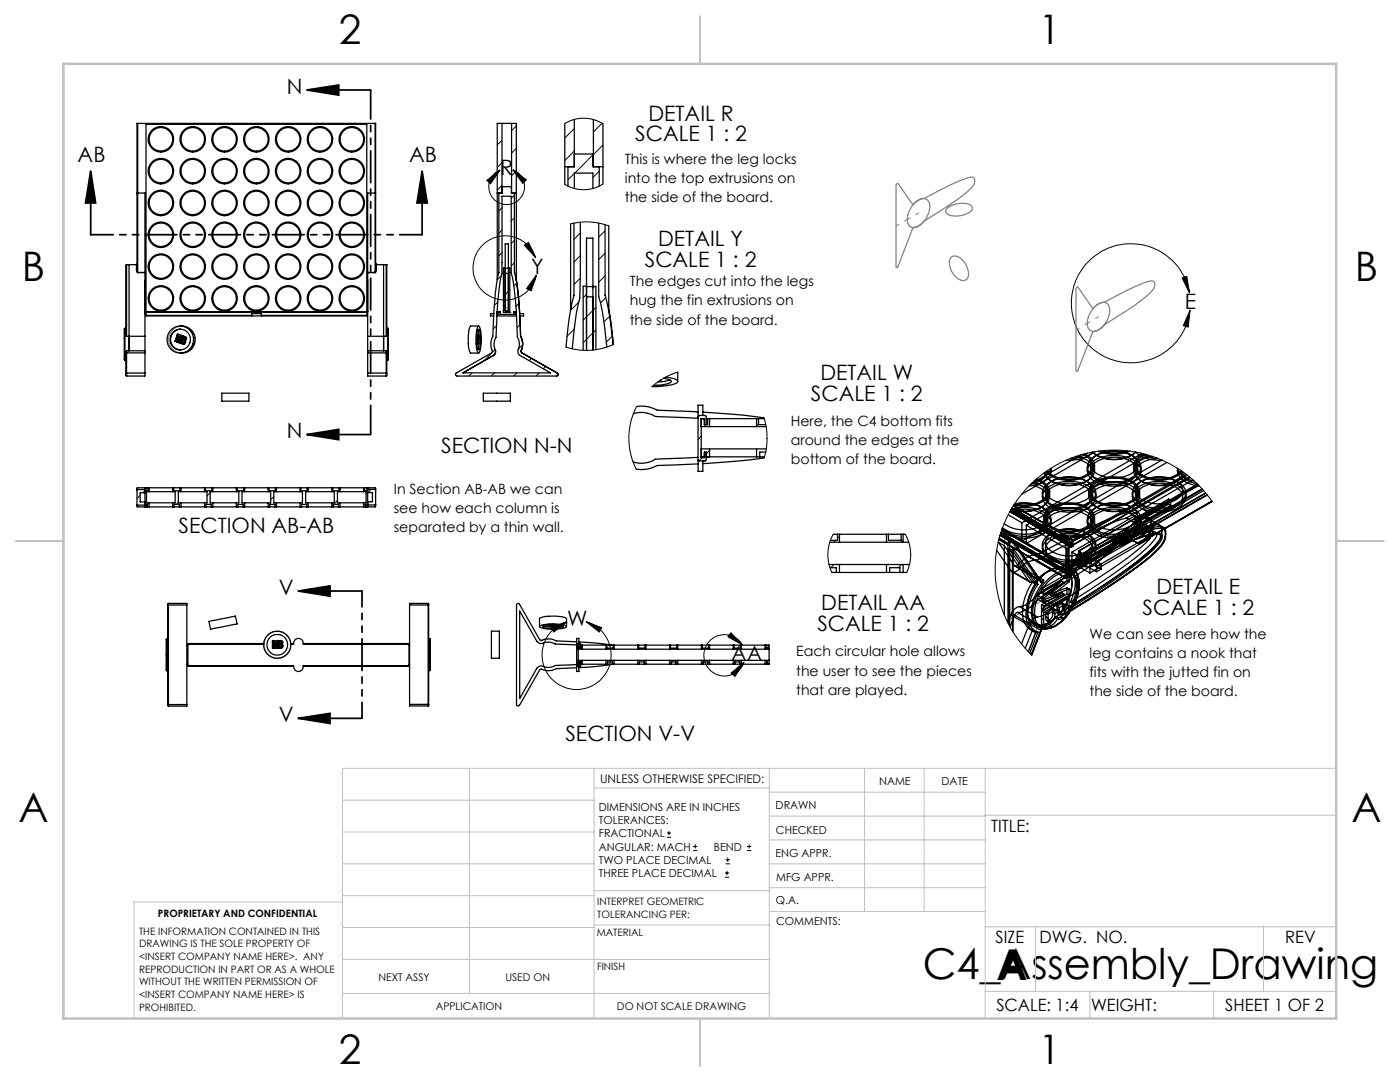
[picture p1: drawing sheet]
<svg xmlns="http://www.w3.org/2000/svg" width="279mm" height="216mm" viewBox="0 0 279 216" stroke-linecap="round" stroke-linejoin="round" font-family="sans-serif">
<defs><g id="words">
<g font-size="8.5">
<text x="184.1" y="195.4">C4_Assembly_Drawing</text>
<text x="198.9" y="195.5">A</text>
</g>
<g font-size="8.1">
<text x="67.6" y="8.9">2</text>
<text x="207.3" y="8.9">1</text>
<text x="4.4" y="56.2">B</text>
<text x="270.4" y="56.2">B</text>
<text x="3.7" y="164.1">A</text>
<text x="269.7" y="164.1">A</text>
<text x="67.6" y="212.4">2</text>
<text x="207.3" y="212.4">1</text>
</g>
<g font-size="4.2">
<text x="57.2" y="18.7">N</text>
<text x="126.8" y="28.2">SCALE 1 : 2</text>
<text x="129.4" y="24">DETAIL R</text>
<text x="15.5" y="32.4">AB</text>
<text x="81.7" y="32.4">AB</text>
<text x="99.8" y="34.9">R</text>
<text x="128.7" y="53.3">SCALE 1 : 2</text>
<text x="131.4" y="49.1">DETAIL Y</text>
<text x="106" y="54.6">Y</text>
<text x="236.5" y="61.7">E</text>
<text x="163.7" y="75.9">DETAIL W</text>
<text x="161.8" y="80">SCALE 1 : 2</text>
<text x="57.2" y="87.4">N</text>
<text x="88" y="90.4">SECTION N-N</text>
<text x="35.6" y="106.3">SECTION AB-AB</text>
<text x="55.6" y="118.7">V</text>
<text x="230.8" y="118.5">DETAIL E</text>
<text x="113.2" y="125">W</text>
<text x="163.1" y="125.8">SCALE 1 : 2</text>
<text x="163.9" y="121.7">DETAIL AA</text>
<text x="228" y="122.7">SCALE 1 : 2</text>
<text x="145.9" y="131.9">AA</text>
<text x="55.6" y="144.1">V</text>
<text x="112.8" y="147.8">SECTION V-V</text>
</g>
<g font-size="3.4">
<text x="197.8" y="166">TITLE:</text>
<text x="198.7" y="188.1">SIZE</text>
<text x="207.5" y="188.1">DWG. NO.</text>
<text x="256.5" y="188.2">REV</text>
<text x="198.8" y="201.7">SCALE: 1:4</text>
<text x="217.7" y="201.8">WEIGHT:</text>
<text x="244.5" y="201.7">SHEET 1 OF 2</text>
</g>
<g font-size="2.8">
<text x="124.7" y="32.7">This is where the leg locks</text>
<text x="124.7" y="36.5">into the top extrusions on</text>
<text x="124.7" y="40.3">the side of the board.</text>
<text x="125.7" y="57.1">The edges cut into the legs</text>
<text x="125.7" y="60.9">hug the fin extrusions on</text>
<text x="125.7" y="64.8">the side of the board.</text>
<text x="157.8" y="85">Here, the C4 bottom fits</text>
<text x="157.8" y="88.8">around the edges at the</text>
<text x="157.8" y="92.7">bottom of the board.</text>
<text x="78.6" y="98.5">In Section AB-AB we can</text>
<text x="78.6" y="102.3">see how each column is</text>
<text x="78.6" y="106.2">separated by a thin wall.</text>
<text x="158.9" y="131">Each circular hole allows</text>
<text x="217.4" y="127.4">We can see here how the</text>
<text x="217.4" y="131.3">leg contains a nook that</text>
<text x="158.9" y="134.8">the user to see the pieces</text>
<text x="217.4" y="135.1">fits with the jutted fin on</text>
<text x="158.9" y="138.6">that are played.</text>
<text x="217.4" y="138.9">the side of the board.</text>
</g>
<text font-size="2.4" x="119.8" y="156.2">UNLESS OTHERWISE SPECIFIED:</text>
<g font-size="2.2">
<text x="119.5" y="161.8">DIMENSIONS ARE IN INCHES</text>
<text x="154.8" y="161.4">DRAWN</text>
<text x="175.4" y="156.6">NAME</text>
<text x="187.9" y="156.7">DATE</text>
<text x="119.5" y="164.4">TOLERANCES:</text>
<text x="119.5" y="167.1">FRACTIONAL</text>
<text x="154.9" y="166.3">CHECKED</text>
<text x="119.5" y="169.7">ANGULAR: MACH</text>
<text x="119.5" y="172.4">TWO PLACE DECIMAL</text>
<text x="142.5" y="169.7">BEND</text>
<text x="154.8" y="171">ENG APPR.</text>
<text x="119.5" y="175">THREE PLACE DECIMAL</text>
<text x="154.9" y="175.7">MFG APPR.</text>
<text x="154.9" y="180.4">Q.A.</text>
<text x="154.9" y="184.6">COMMENTS:</text>
</g>
<g font-size="2.1">
<text x="75.5" y="195.7">NEXT ASSY</text>
<text x="100.9" y="195.7">USED ON</text>
<text x="86.9" y="201.5">APPLICATION</text>
<text x="123.1" y="201.6">DO NOT SCALE DRAWING</text>
</g>
<g font-size="2">
<text x="31.5" y="182.9">PROPRIETARY AND CONFIDENTIAL</text>
<text x="119.2" y="180.6">INTERPRET GEOMETRIC</text>
<text x="119.2" y="183.1">TOLERANCING PER:</text>
<text x="27.8" y="186.5">THE INFORMATION CONTAINED IN THIS</text>
<text x="27.8" y="189">DRAWING IS THE SOLE PROPERTY OF</text>
<text x="27.8" y="191.6">&lt;INSERT COMPANY NAME HERE&gt;. ANY</text>
<text x="119.1" y="186.7">MATERIAL</text>
<text x="27.8" y="194.1">REPRODUCTION IN PART OR AS A WHOLE</text>
<text x="27.8" y="196.6">WITHOUT THE WRITTEN PERMISSION OF</text>
<text x="119.1" y="193.5">FINISH</text>
<text x="27.8" y="199.1">&lt;INSERT COMPANY NAME HERE&gt; IS</text>
<text x="27.8" y="201.7">PROHIBITED.</text>
</g>
</g></defs>
<g fill="none" stroke="#000" stroke-width=".2">
<path d="M97.2 36l2.6-2.1-1.9 2.8zM100.2 28l-1 .9M100.2 32.5l-1 .9M100.2 37l-1 .9M102.3 33.9a3.6 3.6 0 0 1 1.7 5.5 3.6 3.6 0 0 1-5.7 0 3.6 3.6 0 0 1 1.5-5.5M102.3 33.9l2.8 2-.8 .7zM102.7 38.9l-.7 .7M103 25.1l-.9 1M103 29.6l-.9 1M103 34.1l-.9 1M112.7 24.7l1.1-.6 1.1-.4 2.2-.1 1.8 .4 1.4 .7M114.6 25.6l-1.9 2"/>
<path d="M114.6 30.1l-1.9 1.9M114.6 34.6l-1.3 1.3M118.3 30.9l-3.6 3.6M119.6 34.1l-1.3 1.3M120.2 24.6l-1.8 1.7M120.3 28.9l-1.9 1.9M120.3 36.7l-1.3 .7-2.1 .5-2.4-.3-1.8-.8M100 55l-.8 .9M100.2 41.5l-.6 .6M100.2 45.9l-.6 .7M100.2 50.4l-.6 .6M100.8 54.3l-.3 .3"/>
<path d="M101.6 53.5l-.1 .2M101.7 57.9l-1.2 1.2M102.7 43.5l-.7 .6M102.7 47.9l-.7 .7M102.7 52.4l-.7 .7M103.1 56.5l-.5 .5M104.6 48.9l.9-.5 1.4 3zM106.9 51.4a6.4 6.4 0 0 0-10.1-3 6.4 6.4 0 0 0 .6 10.5 6.4 6.4 0 0 0 9.7-4M107.1 54.9l-1.1 3.1-.9-.4zM113.9 44.7l1.7-.4h1.9l2.1 .2 1.9 .6M115.8 46.5l-1.3 1.3M115.8 51l-1.3 1.3"/>
<path d="M115.8 55.5l-1.3 1.3M117.1 58.7l-.7 .7M118.7 57.2l-.4 .3M120.8 46l-1.3 1.3M120.8 50.5l-1.3 1.3M120.8 55l-1.3 1.3M120.9 59.4l-1.1 1.1M235.9 55.5l1-.3 .5 3.3zM237.4 58.5a11.9 11.9 0 0 0-18.4-7.7 11.9 11.9 0 0 0 .6 19.9 11.9 11.9 0 0 0 17.9-8.8M94.2 74.4l-.6 .6M98.7 74.4l-.7 .6M98.8 69.7l-2.2 2.3"/>
<path d="M99.1 65l-.7 .7M99.3 60.3l-.6 .6M101.7 62.3h.1M103.2 74.4l-.7 .6M103.6 60.5l-.7 .6M103.8 64.8l-.6 .6M104.3 68.8l-.8 .8M106 71.5l-.4 .5M107.6 74.4l-.6 .6M108.9 73.1l-.5 .5M114.6 65.7l-1.5 1.4M115.5 60.3l-1.7 1.6"/>
<path d="M117.1 63.3l-.7 .6M118.3 66.4l-1.9 2M118.9 61.3l-1.8 1.9M118.9 65.8l-.6 .7M121.7 63.1l-1.2 1.1M122.2 67.1l-1.2 1.2M122.4 68.8l-2.2 .7-2.7 .4-2.4-.1-2.1-.5M135.3 74.3l-2.6 1-2.6 1.9M237.5 61.9l-.4 3.4-1-.3zM28 98.8l-.7 .7M29.1 97.7l-.6 .6M41.9 98.3l-.6 .7"/>
<path d="M42.5 97.8l-.3 .3M47.3 97.4l-.1 .2M54.6 99.1l-.6 .6M60.3 97.9l-.2 .2M67.3 99.9l-.7 .7M73.4 98.3l-.3 .3M74.1 97.6l-.7 .7M127.1 81.1l-.7 1.4-.5 1.6-.4 2.5v1.7l.3 1.9 .4 1.6 .8 1.8M139.6 82.9l-.3 .3M139.9 87l-.6 .7M140.1 91.3l-.6 .7M141.6 89.9l-1.3 1.3"/>
<path d="M151.4 84.6l-.4 .4M152.5 83.4l.6 3.1-.1 2.6-.5 2.3M34.8 101l-.1 .1M35.6 100.2l-.4 .4M48.8 100.5l-.3 .3M66.5 100.7l-.3 .3M166.3 106.6l-.8 1.9-.3 2 .2 1.9 .6 1.8M166.4 112.6l-.6 .7M166.8 107.8l-.4 .4M167.5 107.1l-.4 .4M177 106.6h-.1M179.9 112.6l-.6 .7"/>
<path d="M180.2 107.8l-.4 .4M180.7 106.6l.8 2 .3 1.6-.2 2.2-.7 1.8M241.9 100.1l-1.7-2.3-1.7-1.7-1.8-1.4-1.6-1.2-1.7-1-2.5-1.1-2.6-.8-2.7-.6-2.3-.2-2.6 .1-2.7 .3-2.2 .5-2.1 .7-2.9 1.4-1.9 1.2-2.1 1.6-1.9 1.8-1.4 1.7-1.5 2.3-1.2 2.1-1 2.6-.6 2-.6 4.3v2.4l.2 2.1 .6 2.6 .8 2.8 1.3 2.7 1 1.7 1.9 2.5 1.5 1.5M110 125.2l3.2-1.1-2.7 2zM113.2 124.1a6.9 6.9 0 0 0-3.7 10.6 6.9 6.9 0 0 0 11.2 0 6.9 6.9 0 0 0-3.7-10.6M115.2 128.4l-.1 .2M115.5 132.6l-.3 .4M116.2 131.9l-.6 .6M117 124.1l3.1 1.1-.5 .9zM127.8 129.3l-.2 .2M133.9 132.2l-.3 .3M134.3 131.8l-.3 .3"/>
<path d="M141.3 129.3l-.3 .2M141.6 129l-.2 .2M145.9 126.3l2.3 2.4-2.9-1.6zM145.9 134.3l2.6-2.1-1.8 2.8zM146.3 128.7v.1M147.8 131.8l-.3 .3M148.2 128.7a4.1 4.1 0 0 0-6.4-.9 4.1 4.1 0 0 0 .5 6.4 4.1 4.1 0 0 0 6.2-2M133.1 167.1h.8M133.1 166.2h.8M133.5 165.8v.9M138.3 169.7h.8M138.3 168.9h.8"/>
<path d="M138.7 168.5v.8M144.7 175h.8M144.7 174.2h.8M144.8 172.4h.9M144.8 171.6h.9M145.1 173.8v.8M145.2 171.1v.9M149.1 169.7h.8M149.1 168.9h.8M149.5 168.5v.8"/>
</g>
<path d="M61.2 18h12.7M61.2 18l6.4-1v2zM18.1 34.1l1 6.4h-2zM18.1 34.1v12.7M84.2 34.1l1.1 6.4h-2.1zM84.2 34.1v12.7M61.2 86.7h12.7M61.2 86.7l6.4-1v2zM59.5 117.9l6.4-1v2.1zM59.5 117.9h12.7M59.5 143.3l6.4-1v2.1zM59.5 143.3h12.7" fill="none" stroke="#000" stroke-width=".35"/>
<g fill="none" stroke="#808080" stroke-width=".25">
<path d="M179 36.6l.2 .1 3 4.1a3.7 3.7 0 0 1 2.2-1.2l6.2-3.2a8.7 8.7 0 0 1 3.5-1.1 1.24 1.24 0 0 1-.1 2l-2 1.9-7.6 4.9a4.1 4.1 0 0 1-2.2 1.4l-3.1 7.7a.16 .16 0 0 1-.1 .2 .16 .16 0 0 1-.2-.2v-16.3zM182.4 40.7l.2-.2a1.84 1.84 0 0 1 2.5-.6 3.1 3.1 0 0 1-.2 3.6 3.2 3.2 0 0 1-3 1.9 1.96 1.96 0 0 1-.7-2.6l.6-1.3zM189 41.6a4.6 4.6 0 0 1 4.9-.6v.1a.93 .93 0 0 1-.6 1.4 4.7 4.7 0 0 1-4.4 .2 .69 .69 0 0 1 .1-1.1zM189.8 51.4a1.53 1.53 0 0 1 2.3 .5 3.4 3.4 0 0 1 .9 3.7 1.46 1.46 0 0 1-2.2-.3 3.4 3.4 0 0 1-1-3.9zM214.9 57.3l.3 .1 2.9 4.1a4 4 0 0 1 2.2-1.2l6.3-3.2a6.1 6.1 0 0 1 3.7-.9 1.65 1.65 0 0 1-.7 2.1l-3 2.5-6.3 4a3.8 3.8 0 0 1-2.2 1.5l-3 7.6a.21 .21 0 0 1-.1 .2 .21 .21 0 0 1-.3-.1v-16.4zM218.5 61.2a1.88 1.88 0 0 1 2.6-.6 3.8 3.8 0 0 1-1 4.6 1.88 1.88 0 0 1-2.7 .6 3.6 3.6 0 0 1 .8-4.2zM200.7 107.4l-.1 .1M200.9 107.2l-.5 .6v14.9M200.9 107.2h.1M200.9 107.2h.4l5.7 8.3h.4l.2-.1M207.3 115.5v.1M208.1 114.8a9 9 0 0 0-3 8.2 2.34 2.34 0 0 0 2.4 1.8"/>
<path d="M208.6 114.4l-.6 .5M208.9 114.2a3.4 3.4 0 0 1 3.9-.5 3.6 3.6 0 0 1 1.1 3.4 10.4 10.4 0 0 1-2.7 5.7M210 113.6l-1.5 .9M210.3 113.4l1.4-.2 7.6-4a58.6 58.6 0 0 1 10.5-4.5h1.1l.6 .1a2.9 2.9 0 0 1-.5 3.6 41.2 41.2 0 0 1-8.8 7.1l-10.5 6.7-1 1M207 125.2v.1M207.5 124.8h-.1M207.6 124.8l-.4 .2-.2 .3-1.8 4.7M208 124.7l-.5 .1M208.9 124.5l-.5 .1M208.9 124.5l-.9 .2M209.8 123.9l-.9 .6M210.3 123.6l-1.4 .9"/>
<path d="M210.8 123.2l-.5 .4"/>
<circle cx="36.3" cy="67.8" r="2.67"/>
<circle cx="55.3" cy="128.7" r="2.7"/>
</g>
<path d="M72.2 117.9v25.4" fill="none" stroke="#000" stroke-width=".35" stroke-dasharray="6.3 1.3 1.3 1.3 1.3 1.3" stroke-dashoffset="3.2"/>
<path d="M74 18v68.7" fill="none" stroke="#000" stroke-width=".35" stroke-dasharray="6.3 1.3 1.3 1.3 1.3 1.3" stroke-dashoffset=".6"/>
<path d="M84.3 46.8h-66.2" fill="none" stroke="#000" stroke-width=".35" stroke-dasharray="6.3 1.3 1.3 1.3 1.3 1.3" stroke-dashoffset="1.8"/>
<path d="M201 123.9l8.4-4.9" fill="none" stroke="#808080" stroke-width=".2" stroke-dasharray="15.2 1.3 1.3 1.3" stroke-dashoffset="12.3"/>
<g fill="none" stroke="#c0c0c0" stroke-width=".2">
<path d="M68.3 159.7h50.3M93.7 153.3v44.9M118.6 153.3v49.9M118.6 157.2h34.9M153.5 153.3v49.9M153.5 158.1h43.1M172.5 153.3v28.6M184.4 153.3v28.6M196.6 153.3v49.9M266.7 153.3h-198.4v49.9M68.3 178.7h50.3M68.3 172.4h50.3"/>
<path d="M68.3 166h50.3M68.3 180h-41.6v23.2M118.6 177.7h35M153.5 167.6h43.1M153.5 162.8h43.1M153.5 172.4h43.1M153.5 177.1h43.1M196.6 162.7h70.1M68.3 198.2h85.2M68.3 191.4l85.2 .1M68.3 185.1h50.3M118.6 184.6h35"/>
<path d="M153.6 181.9h43M196.6 197.8h70.1M196.6 184.9h70.1M206.7 184.9v12.9M217.5 197.8v5.4M242.2 197.8v5.4M252.2 184.9v12.9"/>
</g>
<path d="M139.7 3.2v9.5M3.1 107.9h9.6M266.7 107.9h9.5M139.7 203.2v9.6" fill="none" stroke="#c0c0c0" stroke-width=".25"/>
<path d="M12.7 12.7h254v190.5h-254z" fill="none" stroke="#c0c0c0" stroke-width=".5"/>
<path d="M178.8 45.1l4.5-2.6M214.8 65.8l4.4-2.6" fill="none" stroke="#808080" stroke-width=".2" stroke-dasharray="15.2 1.3 1.3 1.3" stroke-dashoffset="14.6"/>
<g fill="#000">
<path d="M61.2 18l6.4-1v2zM61.2 86.7l6.4-1v2z"/>
<path d="M84.2 34.1l1.1 6.4h-2.1zM18.1 34.1l1 6.4h-2z"/>
<path d="M235.9 55.5l1-.3 .5 3.3zM237.5 61.9l-.4 3.4-1-.3zM97.2 36l2.6-2.1-1.9 2.8zM102.3 33.9l2.8 2-.8 .7zM104.6 48.9l.9-.5 1.4 3zM107.1 54.9l-1.1 3.1-.9-.4zM110 125.2l3.2-1.1-2.7 2zM117 124.1l3.1 1.1-.5 .9zM145.9 126.3l2.3 2.4-2.9-1.6zM145.9 134.3l2.6-2.1-1.8 2.8z"/>
<path d="M59.5 117.9l6.4-1v2.1zM59.5 143.3l6.4-1v2.1z"/>
</g>
<g fill="none" stroke="#000" stroke-width=".25">
<path d="M27.4 38.5l-.1 .1v15.1M27.5 24.6h-.2v13.9h1.6v24.2h.2M27.5 24.6v29.8M27.5 24.6h47.4M74.9 24.6h.1v13.9h-1.6v23.7h-44.3M74.9 24.6v29.8M74.9 38.5l.1 15.2M99.6 38.5v15.9a49.7 49.7 0 0 0-1.2 10.9v1.8a4.1 4.1 0 0 0-.2 3.1l-7.1 4.2a.33 .33 0 0 0-.2 .4 .33 .33 0 0 0 .3 .2h19.9a.33 .33 0 0 0 .2-.2 .33 .33 0 0 0-.1-.4l-7.1-4-.1-.2a3.8 3.8 0 0 0-.1-3.1M100.2 24.6v13.9h-1M100.2 37.3h1.9M102.1 24.6v13.9h.9M102.7 38.5v15.9"/>
<path d="M112.7 24.7v12.1M113.3 33.3v3.8M114.6 30.7h3.7v2.6h2M114.6 37.6v-3.1h3.7v3.1M114.6 23.8v9.5h-1.9M118.4 23.8v9.5M119.6 33.3v3.8M120.3 24.7v12M25.3 52.8l-.2 .1v14l.2 .2M25.3 52.8v14.3M25.3 52.8h1.9M25.8 52.8v14.3"/>
<path d="M27.2 53.8l.3 .6M27.2 52.8v1M27.3 52.7l-.1 .1M27.3 53.7l-.1 .1M27.3 53.7l.2 .7M27.5 54.4h.1M27.5 54.4h1.4M28.9 56v11.1M73.4 55.8v11.3M73.4 54.4h1.5M74.9 54.4h.1M75 52.7l.1 .1"/>
<path d="M75 53.7l-.1 .7M75 53.7h.1M75 52.7h.1M75.1 53.7l-.1 .5-.1 .2M75.1 52.8v.9M75.1 52.8h2M76.6 52.8v14.3M77.1 52.8l.1 .1v14.1l-.1 .1M77.1 52.8h.1M77.1 52.8v14.3M99.2 55.8v-31.2h3.8v31.4M100.8 53.5h-.3v8.8h1.2v-8.8h-.2"/>
<path d="M100.8 48.7h.7v13.3h-.7zM100.8 53.5h.7M100.8 54.5h.7M102.7 54.4h.1M102.7 54.4a63.3 63.3 0 0 1 1.2 12.7M103 55.8l.4 2.4 .3 4.4M113.9 44.7v17M114.5 44.5v14.4a51.4 51.4 0 0 0-1.5 10.4M115.8 44.3l-.1 15.1a49.9 49.9 0 0 0-1.5 10.2M117.1 57.1h-.7v12.8M117.1 57.2h1.2M117.1 59.2h1.2"/>
<path d="M118.3 57.2h.6v12.6M119.5 44.5v14.7a43.1 43.1 0 0 1 1.6 10.1M120.8 44.8v14.1a48.4 48.4 0 0 1 1.5 9.9M121.5 45.1v17.1M24.8 67.5h.1M24.9 65.5l-.1 .1v6.2l.1 .1M24.9 65.5v6.4M24.9 65.5h.2M24.9 71.9h.2M25.1 74.5v.4l.2 .1M25.1 70.5v4M25.3 74.4v.6"/>
<path d="M25.3 74.4l-.2 .1M25.3 70.4l-.2 .1M25.3 70v.4M25.3 70l-.2 .5M25.3 74.4h3.6M25.3 70.4v4M25.3 70.4h3.6M25.3 67.1h3.6M25.3 70h3.6M25.8 67.1v2.9zM28.9 74.4v.6h-3.6M28.9 67.1v2.9"/>
<path d="M28.9 70v.4M28.9 70.4v4M29.1 62.2v.1M29.1 62.9v.1h21.1M29.1 62.3h44.2M29.1 62.3v.6M29.1 62.9h21.1M35 68.1h.1M35.3 68.2h.1M35.5 66.6l-.5 1.5M35.5 67l-.2 1.2M35.5 67l-.4 1.2-.1-.1"/>
<path d="M35.6 67.8h.1M35.6 67.8l.5-.9 .3 .1-.5 1.4h-.2M35.6 67.8l.1-1.1-.3-.1-.4 1.5M35.7 68.4h.1M36 65.1a2.71 2.71 0 0 1 2.9 2.7 2.71 2.71 0 0 1-2.9 2.6M36.1 65.7a2.06 2.06 0 0 0-2.1 2.1 2.06 2.06 0 0 0 2.1 2M36.1 68.5l.4-1.5 .6 .2 .2 .3-.3 .4v.4l-.3 .4M36.1 68.5h.1M36.1 68.5l.3 .1M36.1 67.2h.1M36.1 67.2l-.6 1.1-.2-.1M36.1 67.2l-.4 1.2"/>
<path d="M36.4 68.6l.3 .1M36.4 68.6h.1M36.4 67.9l-.1 .4 .4 .1 .1-.1M36.4 67.9h.3M36.4 67.9h.1M36.5 67l-.4 1.5M36.7 67.9l.2 .4M36.7 67.3l-.2 .4 .3 .1 .2-.2M36.7 67.9l.1 .2v.2M36.7 67.3h.1M36.7 67.3l.1 .1M36.7 68.4h.1"/>
<path d="M36.8 67.4h.1M36.8 67.4l.2 .2M36.8 68.3h.1M36.9 67.8h.1M36.9 68.3l-.2 .1M37 67.6l-.1 .1M37 67.6h.1M44.3 78.5h5.4v1.5h-5.4zM50.2 63h2M50.2 63v-.4h2v.4M52.2 62.9h21.1M73.2 62.2v-37.4h-44.1v37.4"/>
<path d="M73.3 62.2v.1M73.3 62.9v.1h-21.1M73.3 62.3v.6M73.3 62.4h.1M73.3 62.7h.1M73.4 74.4v.6h3.7M73.4 67.1v2.9M73.4 70v.4M73.4 74.4h3.7M73.4 70.4h3.7M73.4 67.1h3.7M73.4 70h3.7"/>
<path d="M73.4 70.4v4M76.6 67.1v2.9zM77.1 74.4v.6M77.1 74.4l.1 .1M77.1 70.4l.1 .1M77.1 70v.4M77.1 70l.1 .5M77.1 70.4v4M77.2 74.5l-.1 .5M77.2 65.5h.2M77.2 71.9h.2M77.2 70.5v4"/>
<path d="M77.4 65.5l.1 .1v6.2l-.1 .1M77.4 65.5v6.4M77.5 67.5h.1M95.1 67.5h.1M95.1 68.1h.1M95.1 68.1l.1-.1v.1M95.1 67.7v.3v-.3M95.1 68.2h.1M95.1 67.7h.1M95.1 67.5l.1-.1v.2M95.1 67.5v.2M95.1 67.5l.1 .1"/>
<path d="M95.1 67.9h.1M95.1 68.3h.1M95.1 68.4h.1M95.1 68.3l.1 .1M95.1 68.2v.1M95.1 68.4l.1 .3M95.2 68.7h.1M95.2 67.6h.1M95.2 67.4h.3M95.2 68.4h-.1M95.2 67.6v.3M95.2 68.1l-.1 .1"/>
<path d="M95.2 67.6v.2M95.2 67.8h.1M95.2 68.1l.1 .2M95.2 68.1v.3M95.2 68.4v.2M95.2 67.4v-.2l.1 .2M95.2 67.4v.2M95.2 67.4l.1 .3v-.3M95.2 67.4h.1M95.2 68.2h.1M95.2 68.2v.2M95.2 68.2v.3"/>
<path d="M95.2 68.4v.1M95.2 68.5h.1M95.2 67.4v.4M95.2 68.6h.1M95.2 68.3h.1M95.2 67.8v.1M95.2 67.7h.1M95.3 68.3l-.1 .3M95.3 67.1v.1M95.3 67.2v.3M95.3 67.5v.2M95.3 67.5v.1"/>
<path d="M95.3 68.2v.2M95.3 68.3v.2M95.3 67.4h.1M95.3 67.3v.1M95.3 68.2h.1M95.3 67.6h.1M95.3 67.2h.1M95.3 68.2v-.2v.3M95.3 67.2l.1 .1M95.3 68.4v.1M95.3 68.5h.1M95.3 67.2v.2"/>
<path d="M95.3 67.7h.1M95.3 68.4h.1M95.3 67.5h.1M95.3 67.9l.1 .5M95.3 67.3h.1M95.4 65.9a7.5 7.5 0 0 1 0 3.8M95.4 67.5l-.1 .2M95.4 67.3v.2M95.4 67.3v.1v-.1M95.4 67.1v.2M95.4 67.9h.1M95.4 67.8v.1"/>
<path d="M95.4 67.9v.3M95.4 67.9l-.1 .5M95.4 68.4h.1M95.4 68.2h.1M95.4 67.3l-.1 .2M95.4 67.9h-.1M95.4 67.1h.1M95.4 67.5h.1M95.4 68.2l-.1 .2M95.4 65.1h.1a2.78 2.78 0 0 1 .5 2.2v1.1a3 3 0 0 1-.5 2 4.2 4.2 0 0 1-.5-2.9l.1-1.7zM95.4 65.7h.1a1.92 1.92 0 0 1 .4 1.7v1a1.59 1.59 0 0 1-.4 1.4 6 6 0 0 1-.1-4.1zM95.4 67.3v.1"/>
<path d="M95.4 66.9h.1M95.4 67.3h.1M95.4 67l.1 .2M95.4 67.2h.1M95.5 67.4h.1M95.5 67h-.1M95.5 67l-.1-.3v.4M95.5 67.3v.1M95.5 65.1h-1.6a7.1 7.1 0 0 0-.4 4.2l.4 1.1h1.6M96.4 78.5h5.4v1.5h-5.4zM98.6 62.6h-.7v.4h.6M98.8 69.7l-.2-1.2 .4-1.2a78.7 78.7 0 0 1 .9-11.9l.3-.8v-2.2v-13.2h1.8v15.3a20.8 20.8 0 0 1 .8 5.1l.5 7.7a3 3 0 0 1 .1 2.8l.3 .8 6.2 3.5h-17.5l6.1-3.5"/>
<path d="M98.8 69.7a.95 .95 0 0 1-.4 1.2M98.8 69.7a.95 .95 0 0 1-.3 1.2M99.2 63h3.9M99.2 62.2h.6v.2h-.6v.3h3.8M100.8 61.4h.1M102.7 62.2v.2M103 62.2h-.4v.2h.4M103.7 62.6h.8v.4h-.7l.1 4.1M103.9 67.1a3.9 3.9 0 0 1 .1 3.1l.2 .2M118.3 69.9v-22.4h-1.2v22.4M121.5 61.7l.5 3 .4 4.1M131.8 75.9h.1h-.2"/>
<path d="M132.4 75.5l1.4 .3 .1 .2v.2a7.1 7.1 0 0 1-3.5 .7M132.9 75.2a2.7 2.7 0 0 1 2.4 .9l-.1 .2a10.5 10.5 0 0 1-5.1 .9M133.7 75.8l-.9 .3-1.6 .1M135.3 74.3v1.8M28.9 97.7h-1.5l-.1 .1M28.9 97.3v3.8M28.9 98.3h-.9v1.9h.9M29.1 97.3v.6h.5v-.6M29.8 98.1h4.7M29.8 97.3h4.7M29.8 97.3l-2.5 .1v3.6l2.5 .1M29.8 98.1h-.6v2.2h.6"/>
<path d="M29.8 97.3v.8M34.5 97.3v.8M34.5 98.1h.5v2.2h-.5M34.5 97.3h1.6M34.6 97.3v.6h1.3v-.6M36.1 97.3h4.7M36.1 98.1h4.7M36.1 98.1h-.5v2.2h.5M36.1 97.3v.8M40.8 98.1h.5v2.2h-.5M40.8 97.3h1.7M40.8 97.3v.8"/>
<path d="M41 97.3v.6h1.3v-.6M42.5 98.1h4.7M42.5 97.3h4.7M42.5 98.1h-.6v2.2h.6M42.5 97.3v.8M47.2 98.1h.5v2.2h-.5M47.2 97.3h1.6M47.2 97.3v.8M47.3 97.3v.6h1.3v-.6M48.8 97.3h4.7M48.8 98.1h4.7M48.8 97.3v.8"/>
<path d="M48.8 98.1h-.5v2.2h.5M53.5 97.3v.8M53.5 98.1h.5v2.2h-.5M53.5 97.3h1.7M53.7 97.3v.6h1.3v-.6M55.2 97.3h4.7M55.2 98.1h4.7M55.2 98.1h-.6v2.2h.6M55.2 97.3v.8M59.9 97.3v.8M59.9 98.1h.5v2.2h-.5M59.9 97.3h1.6"/>
<path d="M60 97.3v.6h1.3v-.6M61.5 98.1h4.7M61.5 97.3h4.7M61.5 97.3v.8M61.5 98.1h-.5v2.2h.5M66.2 97.3v.8M66.2 98.1h.5v2.2h-.5M66.2 97.3h1.7M66.4 97.3v.6h1.3v-.6M67.9 98.1h4.7M67.9 97.3h4.7M67.9 97.3v.8"/>
<path d="M67.9 98.1h-.6v2.2h.6M72.6 97.3l2.4 .1v3.7h-2.4M72.6 97.3v.8M72.6 98.1h.5v2.2h-.5M72.7 97.3v.6h.5v-.6M73.4 97.6h1.5l.1 .2M73.4 97.3v3.8M73.4 98.3h.9v1.8h-.9M126.4 82.6a4.9 4.9 0 0 1 4.4 .5l8.5 .4M127.1 81.1a6.4 6.4 0 0 1 4.1 .7l8.1 .4M139.3 83.1l.2-.2h1.3l.1 .1v1.7M139.3 91.7v2.4h1v-2.1"/>
<path d="M139.3 91.3l-8.5 .3a5.1 5.1 0 0 1-4.5 .5M139.3 92.6l-8.1 .3a6.6 6.6 0 0 1-4.2 .7M139.3 83.1v8.6M139.9 91.2h.7M139.9 89.6h1.7M139.9 85.1h1.7M140.3 82.9v-2h-1v2.2M140.3 82.2l8 .6 4.2 .6M140.6 90.4h.3M140.6 91.2h-.7M140.9 83.5h.7M140.9 91.2h.7"/>
<path d="M141.2 83.5v1.2h-.6v-1.2h-.7v7.8h.7v-1.1h.4l-.1 1.6-.1 .2h-1.3l-.2-.3M141.6 83.5h9.4M141.6 85.1h9.4M141.6 91.2h9.4M141.6 89.6h9.4M141.6 83.5v1.6M141.6 89.6v1.6M141.7 91.2h-.8M151 83.5h1.5M151 91.2h1.6M151 83.5v1.6M151 89.6v1.6"/>
<path d="M151 89.6h1.9M151 85.1h1.9M151.4 83.5v1.2h1.4M152.5 91.4l-5 .6-7.2 .5M152.8 90.2h-1.2v1M205.6 96.8a3.9 3.9 0 0 1 3.5 2.3 2.54 2.54 0 0 1-2.1 2.5 7.4 7.4 0 0 1-5.2 0M206 96.3a3.7 3.7 0 0 1 3.5 2.8 3.2 3.2 0 0 1-2.6 2.5 7.9 7.9 0 0 1-5.1 0M206.7 95.7a2.7 2.7 0 0 1 2.3 2.9 4.7 4.7 0 0 1-4.5 2.2l-2-.2M206.9 95.5a3.4 3.4 0 0 1 2.6 2.6 3.2 3.2 0 0 1-2.6 2.5 7.7 7.7 0 0 1-4.5 .2M208 98.4v.7M208.7 97.6a7.8 7.8 0 0 1 9.1-.2 2.13 2.13 0 0 1-.3 3.7 8.1 8.1 0 0 1-8.4-.1 2.1 2.1 0 0 1-.4-3.4zM208.7 97.8v1.3"/>
<path d="M208.8 96.7a7.9 7.9 0 0 1 9.2 .1 2.21 2.21 0 0 1-.8 3.7 7.8 7.8 0 0 1-8.6-.8 2.03 2.03 0 0 1 .2-3zM209.1 93.9a2.56 2.56 0 0 1-2.1 2.3l-1.2 .3M209.1 93.9h.1M209.1 98.1v1.3M209.1 98a6.7 6.7 0 0 1 8-.5 1.92 1.92 0 0 1 .9 1.7 1.92 1.92 0 0 1-1.1 1.7 7 7 0 0 1-7.6-.4 1.79 1.79 0 0 1-.2-2.5zM209.1 96.7a6.6 6.6 0 0 1 8.4-.2 1.9 1.9 0 0 1-.6 3.1 6.9 6.9 0 0 1-7.6-.4l-.3-.4a1.7 1.7 0 0 1 .1-2.1zM209.5 98.1v1M209.7 93.5a2.47 2.47 0 0 1-1.7 2.7l-1.1 .5-1.5 .3M209.7 93.5a3.9 3.9 0 0 1-3.4 2.5M209.7 93.5v.4M213.6 91.5a4.8 4.8 0 0 1 4.3 2.1 2.17 2.17 0 0 1-1.4 2.6 6.9 6.9 0 0 1-7.2-.7l-.5-.7-.1-.6M214.7 91.1a4.4 4.4 0 0 1 3.7 2.4 2.6 2.6 0 0 1-1.9 2.7 7.5 7.5 0 0 1-7.5-.8l-.6-1"/>
<path d="M215.8 90.7l-9.9 5.7M216 90.7a2.73 2.73 0 0 1 2.1 2.3 3.1 3.1 0 0 1-2.7 2.4 6.3 6.3 0 0 1-6.4-1.5M216.4 90.6a2.49 2.49 0 0 1 1.9 3.1 5.7 5.7 0 0 1-5.6 2.1 5.8 5.8 0 0 1-4-1.7M217 93.2v.7M217.1 90.4l-1.2 .6-2.2 .5M217.3 98.1v1M217.5 91.9a7.3 7.3 0 0 1 7.5-1.4 3.1 3.1 0 0 1 2.6 3 4.1 4.1 0 0 1-3.7 2.6 7.5 7.5 0 0 1-6.3-1.6 2.02 2.02 0 0 1-.1-2.6zM217.6 92.6v1.3M217.6 98.1v1.3M217.7 92.5a7.8 7.8 0 0 1 9.1-.3 2.11 2.11 0 0 1-.4 3.7 7.9 7.9 0 0 1-8.7-.4 1.98 1.98 0 0 1 0-3zM217.9 97.6a7.3 7.3 0 0 1 8.8 0 2.1 2.1 0 0 1-.8 3.5 7.4 7.4 0 0 1-8-.6 1.93 1.93 0 0 1 0-2.9zM217.9 96.6a7.3 7.3 0 0 1 8.8 0 2.1 2.1 0 0 1-.8 3.6 7.4 7.4 0 0 1-8-.6 1.93 1.93 0 0 1 0-3z"/>
<path d="M218 90.2a7.3 7.3 0 0 0 8.7 0M218.1 90.2a6.7 6.7 0 0 1-5.3 1.6M218.1 92.9v1.3M218.1 97.8v1.3M218.1 96.9a6.7 6.7 0 0 1 7.1-1 2.24 2.24 0 0 1 1.6 3 6 6 0 0 1-6.2 1.7 3.6 3.6 0 0 1-2.9-2.2 1.71 1.71 0 0 1 .4-1.5zM218.1 92.8a6.7 6.7 0 0 1 7.1-1 2.22 2.22 0 0 1 1.6 3 6 6 0 0 1-6.2 1.6 3.6 3.6 0 0 1-2.9-2.2 1.71 1.71 0 0 1 .4-1.4zM218.1 91.5a6.7 6.7 0 0 1 8.3-.2 1.9 1.9 0 0 1-.5 3.1 6.9 6.9 0 0 1-7.6-.4 1.75 1.75 0 0 1-.2-2.5zM218.1 98.2a6.6 6.6 0 0 1 8.3-.1 1.87 1.87 0 0 1-.5 3.1 6.9 6.9 0 0 1-7.6-.5 1.75 1.75 0 0 1-.2-2.5zM218.1 90.2a6.6 6.6 0 0 0 6.8 1.1l1-.5 .7-.6a7 7 0 0 0 5.3 1.6M218.4 92.9v1M218.7 90.1l-14.8 8.5M218.7 98.4v.7"/>
<path d="M219.2 90a8.1 8.1 0 0 0 6.3 0M219.7 90a7.8 7.8 0 0 0 5.3 0M226 98.4v.7M226.2 92.9v1M226.6 97.6a7.9 7.9 0 0 1 9.2-.2 2.15 2.15 0 0 1-.4 3.7 8 8 0 0 1-8.3-.1 2.13 2.13 0 0 1-.5-3.4zM226.6 92.9v1.3M226.6 97.8v1.3M226.8 96.7a7.9 7.9 0 0 1 9.1 .1 2.21 2.21 0 0 1-.7 3.7 7.8 7.8 0 0 1-8.6-.8 2.03 2.03 0 0 1 .2-3zM227 92.6v1.3M227 98.1v1.3M227.1 98a6.7 6.7 0 0 1 8-.5 1.93 1.93 0 0 1-.2 3.4 7 7 0 0 1-7.7-.4 1.79 1.79 0 0 1-.1-2.5zM227.1 96.7a6.6 6.6 0 0 1 8.3-.2 2.03 2.03 0 0 1-1 3.4 6.9 6.9 0 0 1-7.2-.7l-.3-.4a1.7 1.7 0 0 1 .2-2.1z"/>
<path d="M227.4 98.1v1M227.6 90.4l1.4 .7 2 .4M227.7 93.2v.7M227.9 90.5l-24 13.8M228.3 90.6a2.48 2.48 0 0 0-1.9 3.1 5.8 5.8 0 0 0 5.6 2.1 5.8 5.8 0 0 0 4-1.7 2.62 2.62 0 0 1-2.1 2.4 6.9 6.9 0 0 1-6.7-1 1.87 1.87 0 0 1 .6-3.1l1.5-.6 1.8-.3M228.7 90.7a2.39 2.39 0 0 0-1.9 2.9 5 5 0 0 0 4.7 2 5.3 5.3 0 0 0 4.2-1.7M229.1 90.8l-24.3 14M230 91.1a4.4 4.4 0 0 0-3.7 2.4 2.58 2.58 0 0 0 1.9 2.7 7.5 7.5 0 0 0 7.5-.8l.6-1M231.9 91.8l-28 16.1M232.9 92.3l-28.1 16.1M233.2 99.6v1M233.2 99.6l-17.9 10.4"/>
<path d="M233.2 99.6l.4 .2M233.6 99.8l-6.8 4M233.6 99.8v1.1M235 93.9v-.4a3.6 3.6 0 0 0 2.9 2.4l.5 .1M235.1 93.5a2.35 2.35 0 0 0 1.4 2.6l1.1 .5 1.8 .4M235.6 93.9v-.1a2.82 2.82 0 0 0 2.4 2.5l.9 .2M236 94.2h.1M236 97.8v1.3M236.6 98.4v.7M236.7 94.7l-22.8 13.2M237 94.8l-22.9 13.2M237.3 95.1l-12.1 7.1"/>
<path d="M237.5 95.2l-23.6 13.7 .2 .1M237.5 95.3l-24.6 14.2M238.1 95.7l-10.1 5.9M239 96.6l-11.8 6.8M239.1 96.7l-9.8 5.6M239.2 96.9l-10.8 6.2M239.9 97.5l-27 15.6M240 97.6l-15 8.7M240.2 97.9l-26.6 15.3M240.6 98.4l-15.4 8.9M240.6 98.4l-27 15.6 .5 .3M240.9 98.7l-14.6 8.4"/>
<path d="M240.9 98.8l-26.8 15.5M27.3 100.7l.1 .1h1.5M29.2 101.1v-.5h.3v.5M29.8 100.3h4.7M29.8 101.1h4.7M29.8 100.3v.8M34.5 101.1h1.6M34.5 100.3v.8M34.8 101.1v-.5h1v.5M36.1 101.1h4.7M36.1 100.3h4.7M36.1 100.3v.8"/>
<path d="M40.8 101.1h1.7M40.8 100.3v.8M41.1 101.1v-.5h1.1v.5M42.5 101.1h4.7M42.5 100.3h4.7M42.5 100.3v.8M47.2 101.1h1.6M47.2 100.3v.8M47.5 101.1v-.5h1v.5M48.8 101.1h4.7M48.8 100.3h4.7M48.8 100.3v.8"/>
<path d="M53.5 100.3v.8M53.5 101.1h1.7M53.8 101.1v-.5h1.1v.5M55.2 101.1h4.7M55.2 100.3h4.7M55.2 100.3v.8M59.9 100.3v.8M59.9 101.1h1.6M60.2 101.1v-.5h1v.5M61.5 100.3h4.7M61.5 101.1h4.7M61.5 100.3v.8"/>
<path d="M66.2 100.3v.8M66.2 101.1h1.7M66.5 101.1v-.5h1.1v.5M67.9 101.1h4.7M67.9 100.3h4.7M67.9 100.3v.8M72.6 100.3v.8M72.9 101.1v-.5h.2v.5M75 100.6l-.1 .2h-1.5M165.5 112.6h2M165.6 108.2h1.9M165.6 113.3h1.3v.9"/>
<path d="M166 114.2h1.5M166.3 106.6h1.2M167.1 106.6v1.2h-1.4M167.5 114.2h9.4M167.5 112.6h9.4M167.5 106.6h9.4M167.5 108.2h9.4M167.5 106.6v1.6M167.5 112.6v1.6M176.9 106.6v1.6M176.9 112.6v1.6M176.9 106.6h3.3"/>
<path d="M176.9 108.2h3.3M176.9 114.2h3.3M176.9 112.6h3.3M177.3 106.6v1.2h2.5v-1.2M177.6 114.2v-.9h2v.9M180.2 106.6h.5M180.2 108.2h1.2M180.2 114.2h.7M180.2 112.6h1.3M180.2 106.6v1.6M180.2 112.6v1.6M198.9 109.8l2.8 4"/>
<path d="M199.2 108.2l3.3 4.7M199.2 108.2l1.2 .7M199.4 107.7l13.4 7.7M199.4 107.6l13.5 7.8M199.4 107.4l1.8 1M199.6 106.9l13.6 7.8M199.6 106.8l14.1 8.1M199.7 106.4l14.2 8.2M199.7 106.4l2.3 1.3M199.7 106.3l2.3 1.4M199.7 106.3l14.1 8.1M199.9 105.8l13.7 7.9 .3-.1"/>
<path d="M200 105.5l13.9 8.1M200.4 108.9l4.9 7M200.4 108.9v13.8M201.2 108.4h.3M201.2 108.4v15.9M201.2 102.7l2.7 1.6M201.3 109.4l.8 .5M201.3 109.4l4.7 6.8M201.3 109.4v15.2M201.5 102.2a7 7 0 0 1 7 .8 1.87 1.87 0 0 1-.6 3.1 7 7 0 0 1-7.6-.4l-.2-.3M201.5 108.4v16.6M201.6 101.9l11.1 6.4"/>
<path d="M201.7 101.9l12.2 7M201.7 113.8l3.6 2.1M201.8 101.7l11.6 6.7M201.8 101.6a7.6 7.6 0 0 1 7.4 1.3 2.26 2.26 0 0 1-1.2 3.6 8 8 0 0 1-8.2-.6M201.8 101.6l11.1 6.4M201.9 114.1l3.6 2M202 101.4l11.8 6.8-.4 .2M202 107.7a.65 .65 0 0 0-.8 .7M202 107.7v.2M202 107.7l5.8 8.3-5.2-3M202 107.9a.42 .42 0 0 0-.5 .5M202 107.9l5.7 8.3"/>
<path d="M202.1 109.3v.6M202.1 109.3v16.6M202.1 109.3l5.1 7.3M202.1 109.9l4.6 6.7M202.1 109.7v16.3M202.2 100.9l11.7 6.7M202.3 100.9l11.6 6.6M202.4 100.7a7.7 7.7 0 0 1 6.6 1.3 2.05 2.05 0 0 1-.3 3.3 8 8 0 0 1-8.6 0M202.5 100.5a6.7 6.7 0 0 1 6 1.2 1.9 1.9 0 0 1-.6 3.1 6.9 6.9 0 0 1-7.5-.3M202.5 112.9l5.2 3M203.1 112.8a.34 .34 0 0 1-.6 .1M203.1 112.8l4.5 2.6"/>
<path d="M203.4 113.5a1.1 1.1 0 0 1-1.7 .3M203.4 113.5l3.6 2.1M203.9 107.9l-3.9-2.2 13.8 7.9M203.9 104.3v3.6M204.8 108.4l8.1 4.7M204.8 104.8l8.1 4.7M204.8 104.8v3.6M206 116.2a10.7 10.7 0 0 0-1.8 7.2 3.1 3.1 0 0 0 1.8 2.4M206 116.2l.7 .4M206.7 116.6a9.9 9.9 0 0 0-1.8 7.3 3 3 0 0 0 1.8 2.3M206.7 116.6h.5M206.9 111.8a4.2 4.2 0 0 0-3.5 1.7"/>
<path d="M206.9 118.7a5 5 0 0 1-3.5 2.3M206.9 111.8l3.6 2.1M206.9 118.7l3.6 2.1M207 115.6a1.1 1.1 0 0 1-1.7 .3M207.2 110.6a5.2 5.2 0 0 0-4.1 2.2M207.2 119.6a6.2 6.2 0 0 1-4.1 2.6M207.2 116.6a9.7 9.7 0 0 0-2 7.2 2.9 2.9 0 0 0 2 2.3M207.2 119.6l4.5 2.6M207.2 110.6l4.5 2.6M207.6 115.4a9.1 9.1 0 0 0-2.5 7.4 2.4 2.4 0 0 0 2.5 2M207.6 115.4l.7 .4M207.7 116.2l.4 .1"/>
<path d="M207.7 115.9v.3M207.9 117.5v.8M207.9 119.1v.7M207.9 117.5l.4 .2M207.9 118.3l.4 .3M207.9 119.8l.4 .3M207.9 119.1l.4 .3M208 114.9a4.3 4.3 0 0 1 4.4-1.5 3.5 3.5 0 0 1 1.5 4 9.5 9.5 0 0 1-5.5 7.3 2.54 2.54 0 0 1-3.4-2.6 9.9 9.9 0 0 1 3-7.2zM208 108.7v.8M208.1 116.3a8.5 8.5 0 0 0-2 7.5l.7 .9 .6 .4 .7 .2M208.3 115.8a.34 .34 0 0 1-.6 .1M208.3 115.8l-.2 .5"/>
<path d="M208.3 103.3v.9M208.3 117.7v.9M208.3 119.4v.7M208.7 108a7.9 7.9 0 0 1 8.7-.5 2.21 2.21 0 0 1 1.3 1.9 2.21 2.21 0 0 1-1.2 2 7.9 7.9 0 0 1-8.7-.3 2.02 2.02 0 0 1-.1-3.1zM208.7 103.3v1.3M208.7 108.2v1.3M208.8 107.1a7.7 7.7 0 0 1 9.2 .1 2.17 2.17 0 0 1-.8 3.6 7.7 7.7 0 0 1-8.6-.7 2.03 2.03 0 0 1 .2-3zM208.9 116.3a4.9 4.9 0 0 1 4.5-2 3.1 3.1 0 0 1 1.6 3.8 9.2 9.2 0 0 1-5.1 7.1 2.43 2.43 0 0 1-3.4-2.5 9.1 9.1 0 0 1 2.4-6.4zM209 102.8a7.3 7.3 0 0 1 8.8 0 2.1 2.1 0 0 1-.8 3.5 7.5 7.5 0 0 1-8-.6 1.93 1.93 0 0 1 0-2.9zM209 101.8a7.3 7.3 0 0 1 8.8 0 2.1 2.1 0 0 1-.8 3.5 7.5 7.5 0 0 1-8-.6 1.93 1.93 0 0 1 0-2.9zM209.1 103v1.3M209.1 102.1a6.7 6.7 0 0 1 7.1-1 2.25 2.25 0 0 1 1.6 3 6 6 0 0 1-6.2 1.7 3.2 3.2 0 0 1-2.9-2.6z"/>
<path d="M209.1 108.3a6.7 6.7 0 0 1 8-.5 1.92 1.92 0 0 1 .9 1.8 1.92 1.92 0 0 1-1.1 1.7 6.9 6.9 0 0 1-7.6-.5 1.74 1.74 0 0 1-.2-2.5zM209.1 107a6.6 6.6 0 0 1 8-.4 1.92 1.92 0 0 1 .9 1.8 1.92 1.92 0 0 1-1.1 1.6 6.9 6.9 0 0 1-7.6-.5 1.79 1.79 0 0 1-.2-2.5zM209.1 103.4a6.6 6.6 0 0 1 8.4-.2 1.9 1.9 0 0 1-.6 3.2 6.9 6.9 0 0 1-7.6-.5l-.3-.3a1.7 1.7 0 0 1 .1-2.2zM209.3 115.4a4.3 4.3 0 0 1 4.3-1.3 3.5 3.5 0 0 1 1.4 3.9 9.5 9.5 0 0 1-5.5 7.3 2.54 2.54 0 0 1-3.4-2.6 9.9 9.9 0 0 1 3.2-7.3zM209.4 118.6l.4 .3M209.7 103.5v.8M210.5 113.9a4.2 4.2 0 0 0-3.5 1.7M211.7 113.2a2.73 2.73 0 0 1 2.2 3 9.9 9.9 0 0 1-2.2 6M211.7 113.2l5.4-2.9a70.6 70.6 0 0 1 12.6-5.5 1.94 1.94 0 0 1 2 .3 3.6 3.6 0 0 1-.9 3.6 48.2 48.2 0 0 1-9.5 7.4l-9.6 6.1M211.7 113.2a5.4 5.4 0 0 0-4.1 2.2M211.7 113.2l.7 .4M211.9 118.3l-4 2.4"/>
<path d="M211.9 118.3l.5 .3M211.9 116l-4 3.1M211.9 116l.5 .2M211.9 116l-4 2.3M211.9 118.3l-4 1.5M212.4 113.6l7.9-4.1 7.7-3.6a7.6 7.6 0 0 1 3.9-.8 1.38 1.38 0 0 1 .7 1.9l-.3 .9-.5 .8a44.5 44.5 0 0 1-9.3 7.5l-10.1 6.4M212.4 113.6l.5 .2M212.4 116.2l-4.1 2.4M212.4 118.6l-4.1 2.3M212.4 118.6l-4.1 1.5M212.4 116.2l-4.1 3.2M212.7 108.3v7.1h.2"/>
<path d="M212.9 113.8a122.5 122.5 0 0 1 15.7-7.7 6.7 6.7 0 0 1 3.4-.7 1.03 1.03 0 0 1 .6 1.4l-.1 .7-.6 1.1a25.7 25.7 0 0 1-5.9 5.2l-5.9 4-7.2 4.5M212.9 113.8a3.1 3.1 0 0 1 1.9 3.6 10.6 10.6 0 0 1-1.9 4.9M212.9 108l-.2 .3M212.9 109.5v3.6M212.9 119l.5 .3M212.9 114.5v1.4M212.9 117.3v1.3M212.9 119v1.7M212.9 119l-5 3M212.9 114.5l.5 .3M212.9 117.3l.5 .2M212.9 118.6l-5 2.9"/>
<path d="M212.9 115.9l-3.5 2.7M212.9 118.6l.5 .2M212.9 117.3l-3.5 1.3M212.9 114.5l-5 3M212.9 115.9l.5 .2M213.4 108.4v6.3l.4-.3M213.4 114.8v1.3M213.4 117.5v1.3M213.4 119.3v1.7M213.4 116.1l-3.6 2.8M213.4 117.5l-3.6 1.4M213.4 114.8l-5.1 2.9"/>
<path d="M213.4 118.8l-5.1 3M213.4 119.3l-5.1 2.9M213.5 114l-.9-.5 1.1 .7M213.6 113.1a95.2 95.2 0 0 1 14-6.6l.9-.2a2.86 2.86 0 0 1 2.3 0l.1 .3-.1 .5a19.4 19.4 0 0 1-5.7 5.3l-5.8 4.1-5.7 3.6M213.6 113.1a5.2 5.2 0 0 1 .7 5.2l-.7 1.8M213.6 113.1l.7 .4M213.6 109.1l-12.1-7 12.3 7.1M213.6 109.1v-1l-.4 .2v6.4M213.6 113.2v1.3l-.4 .2M213.6 113.2l.5 .3M213.7 114.9l-.8 .5M213.8 114.2a3.8 3.8 0 0 1 1.3 4.2 9.3 9.3 0 0 1-5.4 6.9l-1.6 .1-1.9-.9 1 .5"/>
<path d="M213.8 113.6v.8M213.9 107.9l-.1 1.3M213.9 107.9l.2 .1M213.9 114.6l-.2 .3M213.9 107.6l-.1-.1-.9 .5M213.9 107.6v1.3M213.9 113.6v1M213.9 108.9l-.3 .2M213.9 110.2v2.1M213.9 110.2l3.6 2.1M213.9 112.3l3.6 2M214.1 113.5l-.3 .1"/>
<path d="M214.1 113.5v.8M214.1 113.6l9.7-4.9a22.6 22.6 0 0 1 7.1-2.3 .93 .93 0 0 1 1 .4l.1 .5-.2 .4-1 1.3a83.6 83.6 0 0 1-14.6 10.8l-2 1.2M214.1 113.6a4.2 4.2 0 0 1 1.2 4.1l-.2 1-.9 2.3M214.1 109l-.3 .2M214.1 108v1M214.3 113.5a5.6 5.6 0 0 1 .6 5.6l-.6 1.4M214.3 113.5l5.8-3 3.9-1.8 4.4-1.7a4.8 4.8 0 0 1 2.9-.4l.3 .3a2.24 2.24 0 0 1-1.1 1.9 81.5 81.5 0 0 1-14.5 10.7l-1.7 1M214.3 113.5l-.2 .1M214.3 113.5a5.3 5.3 0 0 1 .8 5.3l-.8 2M214.8 111.8l4 2.3M214.8 110.7l4 2.4M214.8 110.7v1.1"/>
<path d="M215.1 111v1M215.3 110v1M215.3 110l.4 .2M215.3 111l.4 .3M215.3 111l.4 .2-.9 .6M215.7 110.2a.88 .88 0 0 0-.5 1 .88 .88 0 0 0 .8 .7l1.2 .2 .8-.1 .6-.4M215.7 111.3a.88 .88 0 0 0-.5 .9 .88 .88 0 0 0 .8 .8l.8 .1h.8l1-.4M215.7 110.2v1.1M215.7 110.2l-.9 .5M217 103.5v.8M217.5 102.2a7.4 7.4 0 0 1 7.5-1.3 3.2 3.2 0 0 1 2.6 3 4.1 4.1 0 0 1-3.7 2.6 7.5 7.5 0 0 1-6.3-1.6 2.02 2.02 0 0 1-.1-2.7zM217.5 112.3l12.1-7h-.6a39.9 39.9 0 0 0-10.6 4.3l-7.9 4.3"/>
<path d="M217.5 112.3v2M217.6 103v1.3M217.7 102.8a7.5 7.5 0 0 1 6.4-1.4 4.1 4.1 0 0 1 3.5 2.7 2.88 2.88 0 0 1-2.1 2.7 8.1 8.1 0 0 1-7.8-.9 1.98 1.98 0 0 1 0-3.1zM218.1 103.3v1.3M218.1 108.2v1.3M218.1 103.2a6.7 6.7 0 0 1 7.1-1 2.22 2.22 0 0 1 1.6 2.9 6 6 0 0 1-6.2 1.7 3.6 3.6 0 0 1-2.9-2.2 1.71 1.71 0 0 1 .4-1.4zM218.1 101.8a6.7 6.7 0 0 1 8.3-.1 1.9 1.9 0 0 1-.5 3.1 6.9 6.9 0 0 1-7.6-.4 1.75 1.75 0 0 1-.2-2.6zM218.4 103.3v.9M218.6 111.6v1.1M218.7 108.7v.8M218.8 112l.9 .5v1.1M218.8 113.1l.9 .5"/>
<path d="M218.8 112v2.1M219.7 113.6l-.9 .5M224.8 103.4a53.3 53.3 0 0 0-10 4.2l-7.9 4.2M224.8 103.4l1.3 .7M225 106.3l-.6 .6a135.6 135.6 0 0 1-17.5 11.8M225 106.3l1.3 .8M225.1 107.3l-1.3 1.1a152 152 0 0 1-16.6 11.2M225.1 102.2a77.2 77.2 0 0 0-14.1 6.3l-3.8 2.1M225.1 102.2l2.1 1.2M225.1 107.3l2.1 1.2M225.2 107.3h-.1M225.2 102.2h-.1"/>
<path d="M225.2 102.2l2 1.2M225.2 107.3l2 1.1M226.4 105v-.5l3.6 2.1M226.4 105l-12.5 7.3M226.4 105l1.4 .8M226.4 103.5l-11.1 6.5M226.4 103.5l3.6 2.1M226.4 102.9v.6M226.4 102.9l1.4 .8M226.4 102.9l-12.5 7.3M226.8 103.8v1M226.8 103.8l-8.2 7.8"/>
<path d="M226.8 104.8l-8.2 7.9M227 103v1.3M227.2 103.4l1.3 .1M227.2 108.5h.1M227.2 103.4h.1M227.3 106.1l-1 1M227.3 106.1l2.2 1.3M227.7 108.3a4.2 4.2 0 0 0 1.9-4.5l-.2-.2 2.8 1.6a2.1 2.1 0 0 1 .3 2.5 10.5 10.5 0 0 1-3.8 4.1 165.9 165.9 0 0 1-16.1 10.8M227.7 103.5v.8M227.8 105.8l-.5 .3M227.8 103.7v2.1M227.8 103.7l-.5 .3-1.2 .1"/>
<path d="M228 101.6l1.3 .7M228 101.6l-3.2 1.8M228.4 107.8l-1.2 .6M228.4 103.1a1.18 1.18 0 0 1 1.4 1.5l-.1 .8-.3 .9-1 1.5M228.4 103.1l-1.2 .3M228.4 103.1l.1 .4M228.5 107.8l-.7 .5-.6 .2M228.5 107.8h-.1M228.5 103.5a1.15 1.15 0 0 1 1.3 1.5l-.3 1.4-1 1.4M229.3 102.3l-3.2 1.8M229.5 107.4l-1.5 1.5a102.5 102.5 0 0 1-13.4 9.4l-4.1 2.5M229.5 107.4l-12 6.9"/>
<path d="M230 106.6h.1M230 106.6l-11.2 6.5M230 105.6v1M230 105.6h.1M230 105.6l-11.2 6.4M230.6 106.2l.8 .4M231.4 106.6l-.2-.1a9.6 9.6 0 0 0-4.5 1.1 121.9 121.9 0 0 0-12.4 6M233.2 100.6l-17.9 10.4M233.2 100.6l.4 .3M233.6 100.9l-6.8 3.9M241.9 100l-14.7 8.4M241.9 100.1l-14.2 8.2"/>
<path d="M33.3 127.5l-.1 .1v6.1l.1 .1M33.3 127.5v6.3M33.3 127.5h.2M33.3 133.8h.2M33.5 120.7h.1M33.5 120.7v19.9M33.6 120.4l-.1 .3M33.6 120.4h3.7v.3M33.6 120.4v.3M33.6 120.7v19.9M33.6 120.7h3.7M37.3 120.7v19.9"/>
<path d="M37.3 128.7h.2M37.3 132.5h.2M37.5 132.8h21.1a.97 .97 0 0 0 .9 1.2 .97 .97 0 0 0 1-1.2h21.1M37.5 132.8v.2h21.1M37.5 128.6h15.1M37.5 128.6v4.2M41.7 124l5.3-1.1 .3 1.6-5.3 1.1zM52.6 128.4h-15.1v.2M54.4 127.8h.3l.2 1.1 .2-1.1h.4v1.5h-.3v-1.2l-.2 1.2h-.2l-.2-1.2v1.2h-.2zM55.6 127.8h.6l.2 .2-.1 .5 .2 .4-.3 .4h-.6zM55.8 128.7h.2a.22 .22 0 0 1 .3 .1 .22 .22 0 0 1-.3 .3h-.2zM55.8 128.1h.3a.21 .21 0 0 1 .1 .2 .21 .21 0 0 1-.3 .1h-.1z"/>
<path d="M58 128.6h.6a.97 .97 0 0 1 .9-1.2 .97 .97 0 0 1 1 1.2h21.1M58 128.4h.6M60.5 128.4h21.1v.2M81.6 132.8v.2h-21.1M81.6 128.6v4.2M81.6 128.7h.1M81.6 132.5h.1M81.7 120.7h3.7M81.7 120.7v19.8M85.4 120.4l.1 .3M85.4 120.7h.1M85.4 120.4h-3.7v.3"/>
<path d="M85.4 120.4v.3M85.4 120.7v19.8M85.5 127.5h.3M85.5 133.8h.3M85.5 120.7v19.8M85.8 127.5h.1v6.2l-.1 .1M85.8 127.5v6.3M98.1 125.9h1.6v5.4h-1.6zM107.7 125v-1.5a5.2 5.2 0 0 1 3.6-.5h.4a1.68 1.68 0 0 1 1.4 .5v1.5M107.7 125a7.9 7.9 0 0 1 5.3 0 .97 .97 0 0 1-1.1 .4l-2.8 .1a1.85 1.85 0 0 1-1.4-.5zM108.3 125a5.7 5.7 0 0 1 4.1 0 5.7 5.7 0 0 1-3.9 .2zM108.4 124.9a7.5 7.5 0 0 0 3.9 0"/>
<path d="M109.4 124.7h.3M109.4 124.7h.1M109.5 124.7h.5zM109.6 124.8h.1M109.6 124.7h.3zM109.7 124.6l-.1 .1M109.7 124.8h.1M109.7 124.8h.5l-.5 .1h.2M109.7 124.8h.5M109.7 124.9h.1M109.7 124.6v.1M109.8 124.8h.3h-.4"/>
<path d="M109.8 124.8h-.2M109.8 124.6h.1M109.8 124.6l-.1 .1M109.8 124.6h.2M109.9 124.9h.3M109.9 124.7v.2M110 124.6h.1M110 124.6v.1M110 124.6l.1 .1h-.1M110.1 124.6h.3M110.2 124.9h.1M110.2 124.8l.1 .1"/>
<path d="M110.2 124.8h.1M110.2 124.6h.2M110.2 124.8v.1M110.2 124.7h.4M110.2 124.7h.1M110.3 124.9h.1M110.3 124.7h.4M110.3 124.7h.1M110.3 124.7h.2M110.3 124.8h.4M110.4 124.6h.2M110.4 124.8h.1"/>
<path d="M110.4 124.6h.1M110.5 124.8h.2M110.5 124.6h-.4l.1 .1M110.5 124.8h.1M110.5 124.7h.2M110.6 124.8h.1M110.6 124.7h.1M110.6 124.6h.1M110.6 124.6l.1 .1h-.1M110.6 124.6l-.1 .1M110.7 124.6h.1M110.7 124.8h.1"/>
<path d="M110.7 124.9h.1M110.7 125h.1M110.7 124.7v.3M110.7 124.7h.1l-.1 .1M110.7 124.7l-.4 .1M110.7 124.7h.1M110.8 124.8h.1M110.8 124.8l.3 .1M110.8 124.8l-.2 .1h.2M110.8 125h.1M110.8 124.9h.1M110.8 125h-.1"/>
<path d="M110.9 124.8h.1M110.9 124.8h-.4M110.9 124.8h-.1M110.9 125l.5-.1-.2 .1M110.9 124.9v.1M111 124.8h-.1M111 124.8l-.3 .1M111.1 124.9h.1M111.1 124.9l-.3 .1M111.1 124.8v.1M111.1 124.9v.1M111.2 124.9v.1"/>
<path d="M115.1 128.6v-.2h.7l.1 .9M115.1 132.8v1.2h.4v-1M115.1 128.7l-4.3-.2a3.1 3.1 0 0 0-2.8-.1l-.5-.1-.4-.3-3.4-6.1v17.5l3.4-6a1.13 1.13 0 0 1 1.7-.3h1.3l.7-.3 4.3-.2M115.1 128.1l-4.1-.2a4.1 4.1 0 0 0-3.1-.1l-4.2-7.2a.33 .33 0 0 0-.4-.2 .33 .33 0 0 0-.2 .3v19.9a.33 .33 0 0 0 .2 .3 .33 .33 0 0 0 .4-.2l4-7 .2-.2a3.8 3.8 0 0 0 3.1-.1l4.1-.2M115.1 128.6v4.2M115.4 132.5h.3M115.4 131.8h.8M115.4 129.5h.8M115.4 132.6h.3M115.5 128.4v-1h-.4v1.2M115.5 128.1l4.1 .3 2.5 .3M115.7 132.2h.2"/>
<path d="M115.9 132.5h.1M115.9 128.7h.3M115.9 132.5h.3M116 128.7v.6h-.3v-.6h-.3v3.9h.3v-.5h.2v.8l-.8 .1v-.2M116.2 128.7h4.7M116.2 129.5h4.7M116.2 132.5h4.7M116.2 131.8h4.7M116.2 128.7v.8M116.2 131.8v.7M116.3 132.5l-.4 .1M120.9 128.7h1.7"/>
<path d="M120.9 132.5h1.7M120.9 131.8h1.7M120.9 129.5h1.7M120.9 128.7v.8M120.9 131.8v.7M121.1 128.7v.6h1.3v-.6M121.2 132.5v-.4h1v.4M122.3 132.5l-4.2 .6-2.6 .1M122.6 132.5h4.7M122.6 131.8h4.7M122.6 128.7h4.7M122.6 129.5h4.7"/>
<path d="M122.6 128.7v.8M122.6 131.8v.7M127.3 128.7h1.6M127.3 132.5h1.6M127.3 131.8h1.6M127.3 129.5h1.6M127.3 128.7v.8M127.3 131.8v.7M127.5 128.7v.6h1.2v-.6M127.6 132.5v-.4h1v.4M128.9 128.7h4.7M128.9 129.5h4.7"/>
<path d="M128.9 132.5h4.7M128.9 131.8h4.7M128.9 128.7v.8M128.9 131.8v.7M133.6 128.7h1.7M133.6 132.5h1.7M133.6 131.8h1.7M133.6 129.5h1.7M133.6 128.7v.8M133.6 131.8v.7M133.8 128.7v.6h1.3v-.6M133.9 132.5v-.4h1v.4"/>
<path d="M135.3 132.5h4.7M135.3 131.8h4.7M135.3 128.7h4.7M135.3 129.5h4.7M135.3 128.7v.8M135.3 131.8v.7M140 128.7h1.6M140 132.5h1.6M140 131.8h1.6M140 129.5h1.6M140 128.7v.8M140 131.8v.7"/>
<path d="M140.2 128.7v.6h1.2v-.6M140.3 132.5v-.4h1v.4M141.6 132.5h4.7M141.6 131.8h4.7M141.6 128.7h4.7M141.6 129.5h4.7M141.6 128.7v.8M141.6 131.8v.7M146.3 128.7h1.7M146.3 132.5h1.7M146.3 131.8h1.7M146.3 129.5h1.7"/>
<path d="M146.3 128.7v.8M146.3 131.8v.7M146.5 128.7v.6h1.3v-.6M146.6 132.5v-.4h1v.4M148 128.7h4.7M148 129.5h4.7M148 132.5h4.7M148 131.8h4.7M148 128.7v.8M148 131.8v.7M152.7 128.7h.8v3.8h-.8M152.7 128.7v.8"/>
<path d="M152.7 131.8v.7M152.7 131.8h.8M152.7 129.5h.8M152.9 128.7v.6h.4v-.6M153 132.5v-.4h.2v.4M201.7 122.7l-.6 1.5M201.7 122.7l3.6 2.1M202.5 122.8l-.9 2.3M202.5 122.8l5.2 3M203.1 122.2l-.6 .6M203.1 122.2l4.5 2.6M203.4 121a2.33 2.33 0 0 0-1.7 1.7"/>
<path d="M203.4 121l3.6 2.1M205.3 124.8l-1.4 3.7M205.6 125.6l.7 .4M206 125.8l-1.4 3.6M206 125.8l.7 .4M206.2 126l.6 .2M206.7 126.2l-1.5 3.8M207 123.1a2.33 2.33 0 0 0-1.7 1.7M207.2 126.1l-.5 .1M207.2 126.1l-1.7 4.2M207.6 124.8l.7 .4M207.7 125.8h.1"/>
<path d="M207.7 125.8l-1.9 4.8M207.7 125.8l-1.8 4.9M207.9 123.4v1.1M207.9 122l.4 .2M207.9 123.4l.4 .2M207.9 120.7v.8M207.9 122v1.4M207.9 121.5l.4 .3M207.9 120.7l.4 .2M207.9 124.5a.92 .92 0 0 0 1.4 .1M207.9 124.5l.5 .3M208.1 125.3l-.4 .5"/>
<path d="M208.1 124.8l.5 .3M208.2 125.3l-.4 .5-1.9 4.9M208.3 123.6l.1 1.2M208.3 125.2l-.6 .6M208.3 125.2l-.2 .1M208.3 120.9v.9M208.3 122.2v1.4M208.4 124.8a.92 .92 0 0 0 1.4 0M208.7 123.1v.2a.4 .4 0 0 0 .1 .5 .4 .4 0 0 0 .6-.1M208.7 122.3v.8M208.7 123.1l.5 .3M208.7 122.3l.5 .3"/>
<path d="M208.8 123.8l.5 .3M209.2 123.4v.2a.4 .4 0 0 0 .1 .5 .4 .4 0 0 0 .5-.1M209.2 122.6v.8M209.3 124.6l.5 .2M209.4 123.7l.4 .3M210.1 122.2v.2a1.23 1.23 0 0 1-.7 1.3M210.1 121.5l-1.4 .8M210.1 121.5v.7M210.1 122.2l.4 .2M210.1 121.5l.4 .2M210.5 120.8a5 5 0 0 1-3.5 2.3M210.5 122.4v.6a1.18 1.18 0 0 1-.7 1"/>
<path d="M210.5 121.7l-1.3 .9M210.5 121.7v.7M210.6 123.1l-.5 .9-.8 .6M210.6 123.1l.4 .3M210.7 123.2l.4 .3M211 122.2l.2 .2 .3-.1M211 121.6v.6M211 121v.6M211 122.2l.4 .2M211 121l.4 .2M211 121.6l.4 .2M211 123.4l-.3 .7-.9 .7"/>
<path d="M211 123.4a.77 .77 0 0 0 1.1 0M211.1 122.4l.4 .3M211.4 121.8v.6M211.4 121.2v.6M211.4 122.4l.2 .3 .4-.1M211.5 122.3l.5 .3M211.7 123.1a.85 .85 0 0 1-1.1 0M211.7 122.2a6.8 6.8 0 0 1-4.1 2.6M211.7 123.1l.4 .3M211.7 122.2l.7 .4M212.1 120.9v.1a1.15 1.15 0 0 1-.6 1.3M212.1 120.3l-1.1 .7"/>
<path d="M212.1 120.3v.6M212.1 120.9l.4 .2M212.1 120.3l.4 .3M212.5 121.1v.2a1.07 1.07 0 0 1-.5 1.3M212.5 120.6v.5M212.5 120.6l-1.1 .6M212.9 122.3l-.5 .3M212.9 120.7v.4a2.26 2.26 0 0 1-1.2 2M212.9 120.7l.5 .3M213.4 121v.1a2.46 2.46 0 0 1-1.3 2.3M213.6 120.1l.7 .4M214.3 120.5l-.1 .5"/>
<path d="M33.5 140.6l.1 .3M33.5 140.6h.1M33.6 140.6v.3M33.6 140.6h3.7M37.3 140.6v.3h-3.7M81.7 140.5v.4h3.7M81.7 140.5h3.7M85.4 140.5h.1M85.4 140.5v.4M85.5 140.5l-.1 .4"/>
<circle cx="32.1" cy="34.1" r="2.54"/>
<circle cx="32.1" cy="27.8" r="2.54"/>
<circle cx="32.1" cy="34.2" r="2.36"/>
<circle cx="32.1" cy="27.8" r="2.36"/>
<circle cx="38.5" cy="27.8" r="2.54"/>
<circle cx="38.5" cy="34.1" r="2.54"/>
<circle cx="38.5" cy="27.8" r="2.36"/>
<circle cx="38.5" cy="34.2" r="2.36"/>
<circle cx="44.8" cy="34.1" r="2.54"/>
<circle cx="44.8" cy="27.8" r="2.54"/>
<circle cx="44.8" cy="34.2" r="2.36"/>
<circle cx="44.8" cy="27.8" r="2.36"/>
<circle cx="51.2" cy="27.8" r="2.54"/>
<circle cx="51.2" cy="34.1" r="2.54"/>
<circle cx="51.2" cy="27.8" r="2.36"/>
<circle cx="51.2" cy="34.2" r="2.36"/>
<circle cx="57.5" cy="27.8" r="2.54"/>
<circle cx="57.5" cy="34.1" r="2.54"/>
<circle cx="57.5" cy="34.2" r="2.36"/>
<circle cx="57.5" cy="27.8" r="2.36"/>
<circle cx="63.9" cy="27.8" r="2.54"/>
<circle cx="63.9" cy="34.1" r="2.54"/>
<circle cx="63.9" cy="27.8" r="2.36"/>
<circle cx="63.9" cy="34.2" r="2.36"/>
<circle cx="70.2" cy="27.8" r="2.54"/>
<circle cx="70.2" cy="34.1" r="2.54"/>
<circle cx="70.2" cy="27.8" r="2.36"/>
<circle cx="70.2" cy="34.2" r="2.36"/>
<circle cx="32.1" cy="40.5" r="2.54"/>
<circle cx="32.1" cy="59.5" r="2.54"/>
<circle cx="32.1" cy="46.8" r="2.54"/>
<circle cx="32.1" cy="53.2" r="2.54"/>
<circle cx="32.1" cy="40.5" r="2.36"/>
<circle cx="32.1" cy="53.2" r="2.36"/>
<circle cx="32.1" cy="59.6" r="2.36"/>
<circle cx="32.1" cy="46.9" r="2.36"/>
<circle cx="38.5" cy="59.5" r="2.54"/>
<circle cx="38.5" cy="46.8" r="2.54"/>
<circle cx="38.5" cy="40.5" r="2.54"/>
<circle cx="38.5" cy="53.2" r="2.54"/>
<circle cx="38.5" cy="40.5" r="2.36"/>
<circle cx="38.5" cy="53.2" r="2.36"/>
<circle cx="38.5" cy="59.6" r="2.36"/>
<circle cx="38.5" cy="46.9" r="2.36"/>
<circle cx="44.8" cy="59.5" r="2.54"/>
<circle cx="44.8" cy="46.8" r="2.54"/>
<circle cx="44.8" cy="40.5" r="2.54"/>
<circle cx="44.8" cy="53.2" r="2.54"/>
<circle cx="44.8" cy="40.5" r="2.36"/>
<circle cx="44.8" cy="59.6" r="2.36"/>
<circle cx="44.8" cy="53.2" r="2.36"/>
<circle cx="44.8" cy="46.9" r="2.36"/>
<circle cx="51.2" cy="53.2" r="2.54"/>
<circle cx="51.2" cy="46.8" r="2.54"/>
<circle cx="51.2" cy="40.5" r="2.54"/>
<circle cx="51.2" cy="59.5" r="2.54"/>
<circle cx="51.2" cy="40.5" r="2.36"/>
<circle cx="51.2" cy="59.6" r="2.36"/>
<circle cx="51.2" cy="53.2" r="2.36"/>
<circle cx="51.2" cy="46.9" r="2.36"/>
<circle cx="57.5" cy="59.5" r="2.54"/>
<circle cx="57.5" cy="46.8" r="2.54"/>
<circle cx="57.5" cy="53.2" r="2.54"/>
<circle cx="57.5" cy="40.5" r="2.54"/>
<circle cx="57.5" cy="40.5" r="2.36"/>
<circle cx="57.5" cy="59.6" r="2.36"/>
<circle cx="57.5" cy="53.2" r="2.36"/>
<circle cx="57.5" cy="46.9" r="2.36"/>
<circle cx="63.9" cy="59.5" r="2.54"/>
<circle cx="63.9" cy="40.5" r="2.54"/>
<circle cx="63.9" cy="46.8" r="2.54"/>
<circle cx="63.9" cy="53.2" r="2.54"/>
<circle cx="63.9" cy="40.5" r="2.36"/>
<circle cx="63.9" cy="59.6" r="2.36"/>
<circle cx="63.9" cy="53.2" r="2.36"/>
<circle cx="63.9" cy="46.9" r="2.36"/>
<circle cx="70.2" cy="53.2" r="2.54"/>
<circle cx="70.2" cy="40.5" r="2.54"/>
<circle cx="70.2" cy="46.8" r="2.54"/>
<circle cx="70.2" cy="59.5" r="2.54"/>
<circle cx="70.2" cy="40.5" r="2.36"/>
<circle cx="70.2" cy="53.2" r="2.36"/>
<circle cx="70.2" cy="59.6" r="2.36"/>
<circle cx="70.2" cy="46.9" r="2.36"/>
<circle cx="36" cy="67.7" r="2.04"/>
<circle cx="36" cy="67.7" r="2.67"/>
<circle cx="55.3" cy="128.7" r="2.07"/>
<circle cx="55.3" cy="128.6" r="2.71"/>
</g>
<use href="#words"/>
</svg>
